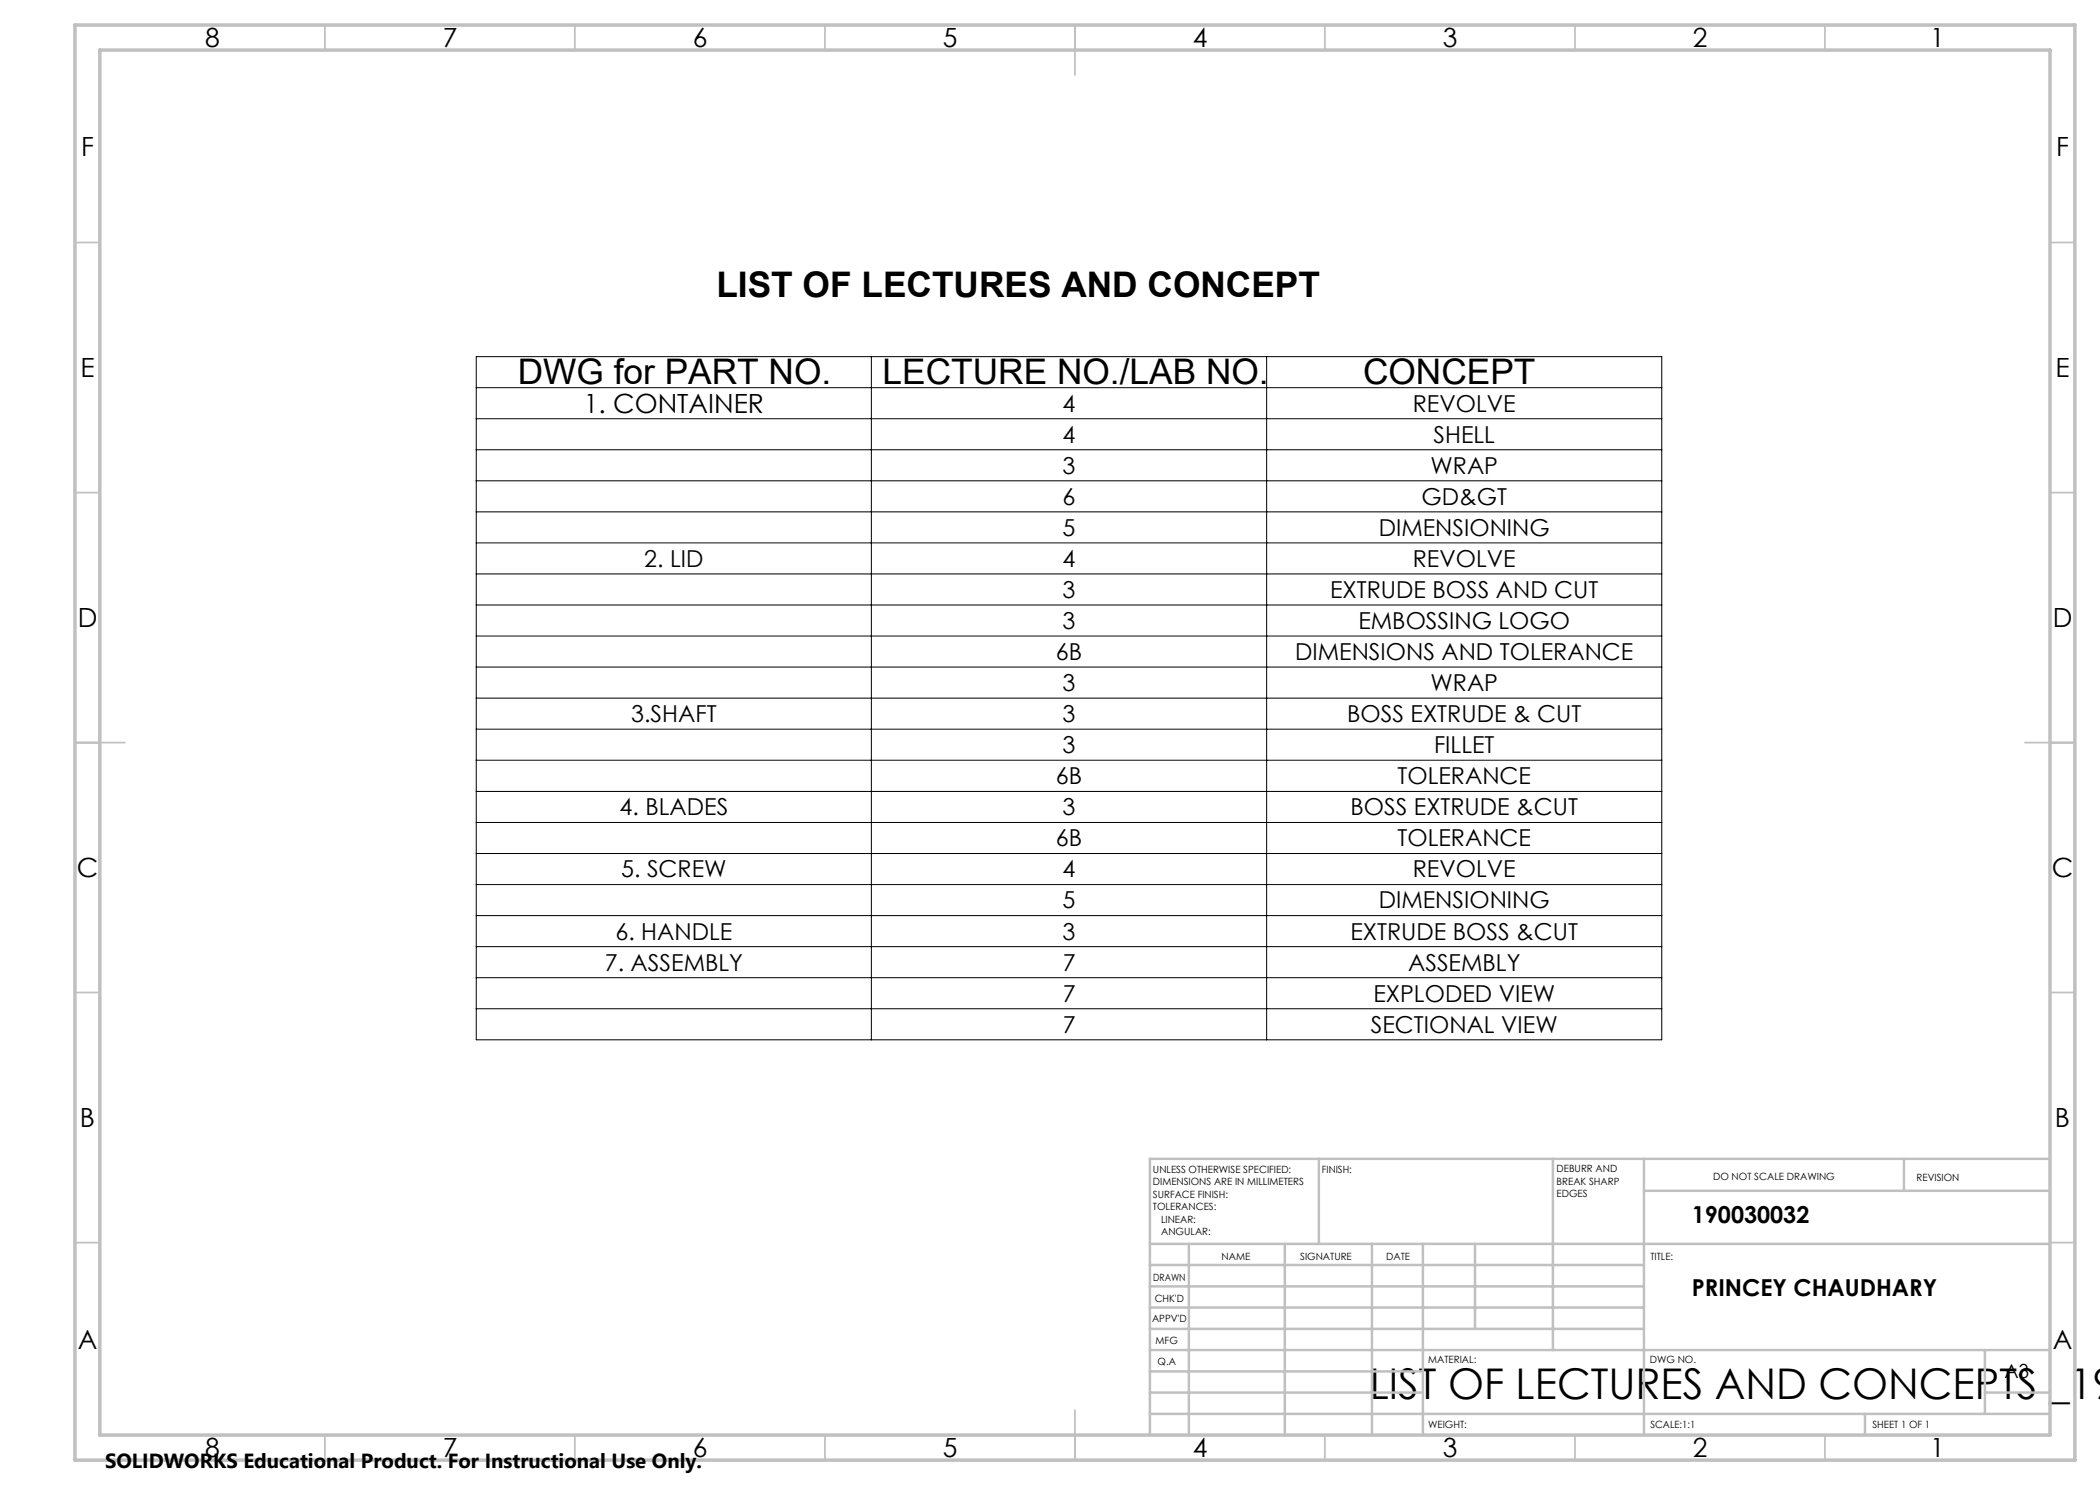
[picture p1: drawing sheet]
<svg xmlns="http://www.w3.org/2000/svg" width="420mm" height="297mm" viewBox="0 0 420 297" stroke-linecap="round" stroke-linejoin="round" font-family="sans-serif">
<defs><g id="words">
<text font-size="8.5" x="274" y="279.7">LIST OF LECTURES AND CONCEPTS _19</text>
<g font-size="7.1">
<text x="143.3" y="59.5">LIST OF LECTURES AND CONCEPT</text>
<text x="103.6" y="76.8">DWG for PART NO.</text>
<text x="176.5" y="76.8">LECTURE NO./LAB NO.</text>
<text x="272.6" y="76.8">CONCEPT</text>
</g>
<g font-size="5.3">
<text x="41" y="9.5">8</text>
<text x="88.5" y="9.5">7</text>
<text x="138.5" y="9.5">6</text>
<text x="188.5" y="9.5">5</text>
<text x="238.5" y="9.5">4</text>
<text x="288.5" y="9.5">3</text>
<text x="338.5" y="9.5">2</text>
<text x="386" y="9.5">1</text>
<text x="16.2" y="31.2">F</text>
<text x="411.2" y="31.2">F</text>
<text x="16.1" y="75.5">E</text>
<text x="411.1" y="75.5">E</text>
<text x="116.8" y="82.6">1. CONTAINER</text>
<text x="15.5" y="125.5">D</text>
<text x="410.5" y="125.5">D</text>
<text x="15.4" y="175.5">C</text>
<text x="410.4" y="175.5">C</text>
<text x="16" y="225.5">B</text>
<text x="411" y="225.5">B</text>
<text x="15.5" y="269.7">A</text>
<text x="410.5" y="269.7">A</text>
<text x="41" y="291.5">8</text>
<text x="88.5" y="291.5">7</text>
<text x="138.5" y="291.5">6</text>
<text x="188.5" y="291.5">5</text>
<text x="238.5" y="291.5">4</text>
<text x="288.5" y="291.5">3</text>
<text x="338.5" y="291.5">2</text>
<text x="386" y="291.5">1</text>
</g>
<g font-size="4.7">
<text x="212.5" y="82.3">4</text>
<text x="282.6" y="82.3">REVOLVE</text>
<text x="212.5" y="88.5">4</text>
<text x="286.7" y="88.5">SHELL</text>
<text x="212.5" y="94.7">3</text>
<text x="286.1" y="94.7">WRAP</text>
<text x="212.5" y="100.9">6</text>
<text x="284.3" y="100.9">GD&amp;GT</text>
<text x="212.5" y="107.2">5</text>
<text x="275.7" y="107.2">DIMENSIONING</text>
<text x="128.9" y="113.4">2. LID</text>
<text x="212.5" y="113.4">4</text>
<text x="282.6" y="113.4">REVOLVE</text>
<text x="212.5" y="119.6">3</text>
<text x="266" y="119.6">EXTRUDE BOSS AND CUT</text>
<text x="212.5" y="125.8">3</text>
<text x="271.7" y="125.8">EMBOSSING LOGO</text>
<text x="211.2" y="132">6B</text>
<text x="259" y="132">DIMENSIONS AND TOLERANCE</text>
<text x="212.5" y="138.2">3</text>
<text x="286.1" y="138.2">WRAP</text>
<text x="126.2" y="144.4">3.SHAFT</text>
<text x="212.5" y="144.4">3</text>
<text x="269.4" y="144.4">BOSS EXTRUDE &amp; CUT</text>
<text x="212.5" y="150.6">3</text>
<text x="286.8" y="150.6">FILLET</text>
<text x="211.2" y="156.9">6B</text>
<text x="279.5" y="156.9">TOLERANCE</text>
<text x="123.9" y="163.1">4. BLADES</text>
<text x="212.5" y="163.1">3</text>
<text x="270.1" y="163.1">BOSS EXTRUDE &amp;CUT</text>
<text x="211.2" y="169.3">6B</text>
<text x="279.5" y="169.3">TOLERANCE</text>
<text x="124.2" y="175.5">5. SCREW</text>
<text x="212.5" y="175.5">4</text>
<text x="282.6" y="175.5">REVOLVE</text>
<text x="212.5" y="181.7">5</text>
<text x="275.7" y="181.7">DIMENSIONING</text>
<text x="123.1" y="187.9">6. HANDLE</text>
<text x="212.5" y="187.9">3</text>
<text x="270.1" y="187.9">EXTRUDE BOSS &amp;CUT</text>
<text x="121" y="194.1">7. ASSEMBLY</text>
<text x="212.5" y="194.1">7</text>
<text x="281.6" y="194.1">ASSEMBLY</text>
<text x="212.5" y="200.3">7</text>
<text x="274.7" y="200.3">EXPLODED VIEW</text>
<text x="212.5" y="206.5">7</text>
<text x="274.2" y="206.5">SECTIONAL VIEW</text>
<text x="338.4" y="244.6">190030032</text>
<text x="338.4" y="259.3">PRINCEY CHAUDHARY</text>
</g>
<text font-size="4.1" x="21" y="293.7">SOLIDWORKS Educational Product. For Instructional Use Only.</text>
<text font-size="3.9" x="400.9" y="275.5">A3</text>
<g font-size="2">
<text x="230.6" y="234.6">UNLESS OTHERWISE SPECIFIED:</text>
<text x="230.6" y="237.1">DIMENSIONS ARE IN MILLIMETERS</text>
<text x="230.6" y="239.6">SURFACE FINISH:</text>
<text x="264.4" y="234.6">FINISH:</text>
<text x="311.3" y="234.5">DEBURR AND</text>
<text x="311.3" y="237">BREAK SHARP</text>
<text x="311.3" y="239.5">EDGES</text>
<text x="342.6" y="236">DO NOT SCALE DRAWING</text>
<text x="383.3" y="236.2">REVISION</text>
<text x="230.6" y="242.1">TOLERANCES:</text>
<text x="232.2" y="244.6">LINEAR:</text>
<text x="232.2" y="247.1">ANGULAR:</text>
<text x="244.3" y="252">NAME</text>
<text x="260" y="251.9">SIGNATURE</text>
<text x="277.2" y="251.9">DATE</text>
<text x="330.1" y="251.9">TITLE:</text>
<text x="230.6" y="256.1">DRAWN</text>
<text x="230.9" y="260.3">CHK'D</text>
<text x="230.4" y="264.4">APPV'D</text>
<text x="231.1" y="268.8">MFG</text>
<text x="231.5" y="273">Q.A</text>
<text x="285.6" y="272.5">MATERIAL:</text>
<text x="330" y="272.5">DWG NO.</text>
<text x="285.6" y="285.5">WEIGHT:</text>
<text x="330.1" y="285.6">SCALE:1:1</text>
<text x="374.5" y="285.6">SHEET 1 OF 1</text>
</g>
</g></defs>
<g fill="none" stroke="#000" stroke-width=".2">
<path d="M95.2 71.3h237.2v136.7h-237.2zM95.2 77.5h237.2M174.3 71.3v136.7M253.3 71.3v136.7M95.2 83.7h237.2M95.2 90h237.2M95.2 96.2h237.2M95.2 102.4h237.2M95.2 108.6h237.2M95.2 114.8h237.2M95.2 121h237.2M95.2 127.2h237.2"/>
<path d="M95.2 133.4h237.2M95.2 139.6h237.2M95.2 145.8h237.2M95.2 152h237.2M95.2 158.3h237.2M95.2 164.5h237.2M95.2 170.7h237.2M95.2 176.9h237.2M95.2 183.1h237.2M95.2 189.3h237.2M95.2 195.5h237.2M95.2 201.8h237.2"/>
</g>
<g fill="none" stroke="#c0c0c0" stroke-width=".35">
<path d="M65 5v5M115 5v5M165 5v5M215 5v10M265 5v5M315 5v5M365 5v5M15 48.5h5M410 48.5h5M15 98.5h5M410 98.5h5M15 148.5h10"/>
<path d="M405 148.5h10M15 198.5h5M410 198.5h5M15 248.5h5M410 248.5h5M65 287v5M115 287v5M165 287v5M215 282v10M265 287v5M315 287v5M365 287v5"/>
</g>
<g fill="none" stroke="#c0c0c0" stroke-width=".5">
<path d="M263.8 231.8v17M310.6 231.8v38.2M328.8 231.8v55.2M328.8 238.2h81.2M380.8 231.8v6.4M410 231.8h-180v55.2M230 248.8h180M230 257.3h98.8M230 253h98.8M237.8 248.8v38.2M257 248.8v38.2M274.4 248.8v38.2"/>
<path d="M284.6 248.8v38.2M295 248.8v17M230 265.8h98.8M230 261.5h98.8M230 278.5h54.6M230 274.3h54.6M230 270h180M397 278.5h13M397 270v12.8M230 282.8h180M373 282.8v4.2"/>
</g>
<path d="M15 5h400v287h-400zM20 10h390v277h-390z" fill="none" stroke="#c0c0c0" stroke-width=".7"/>
<use href="#words"/>
</svg>
